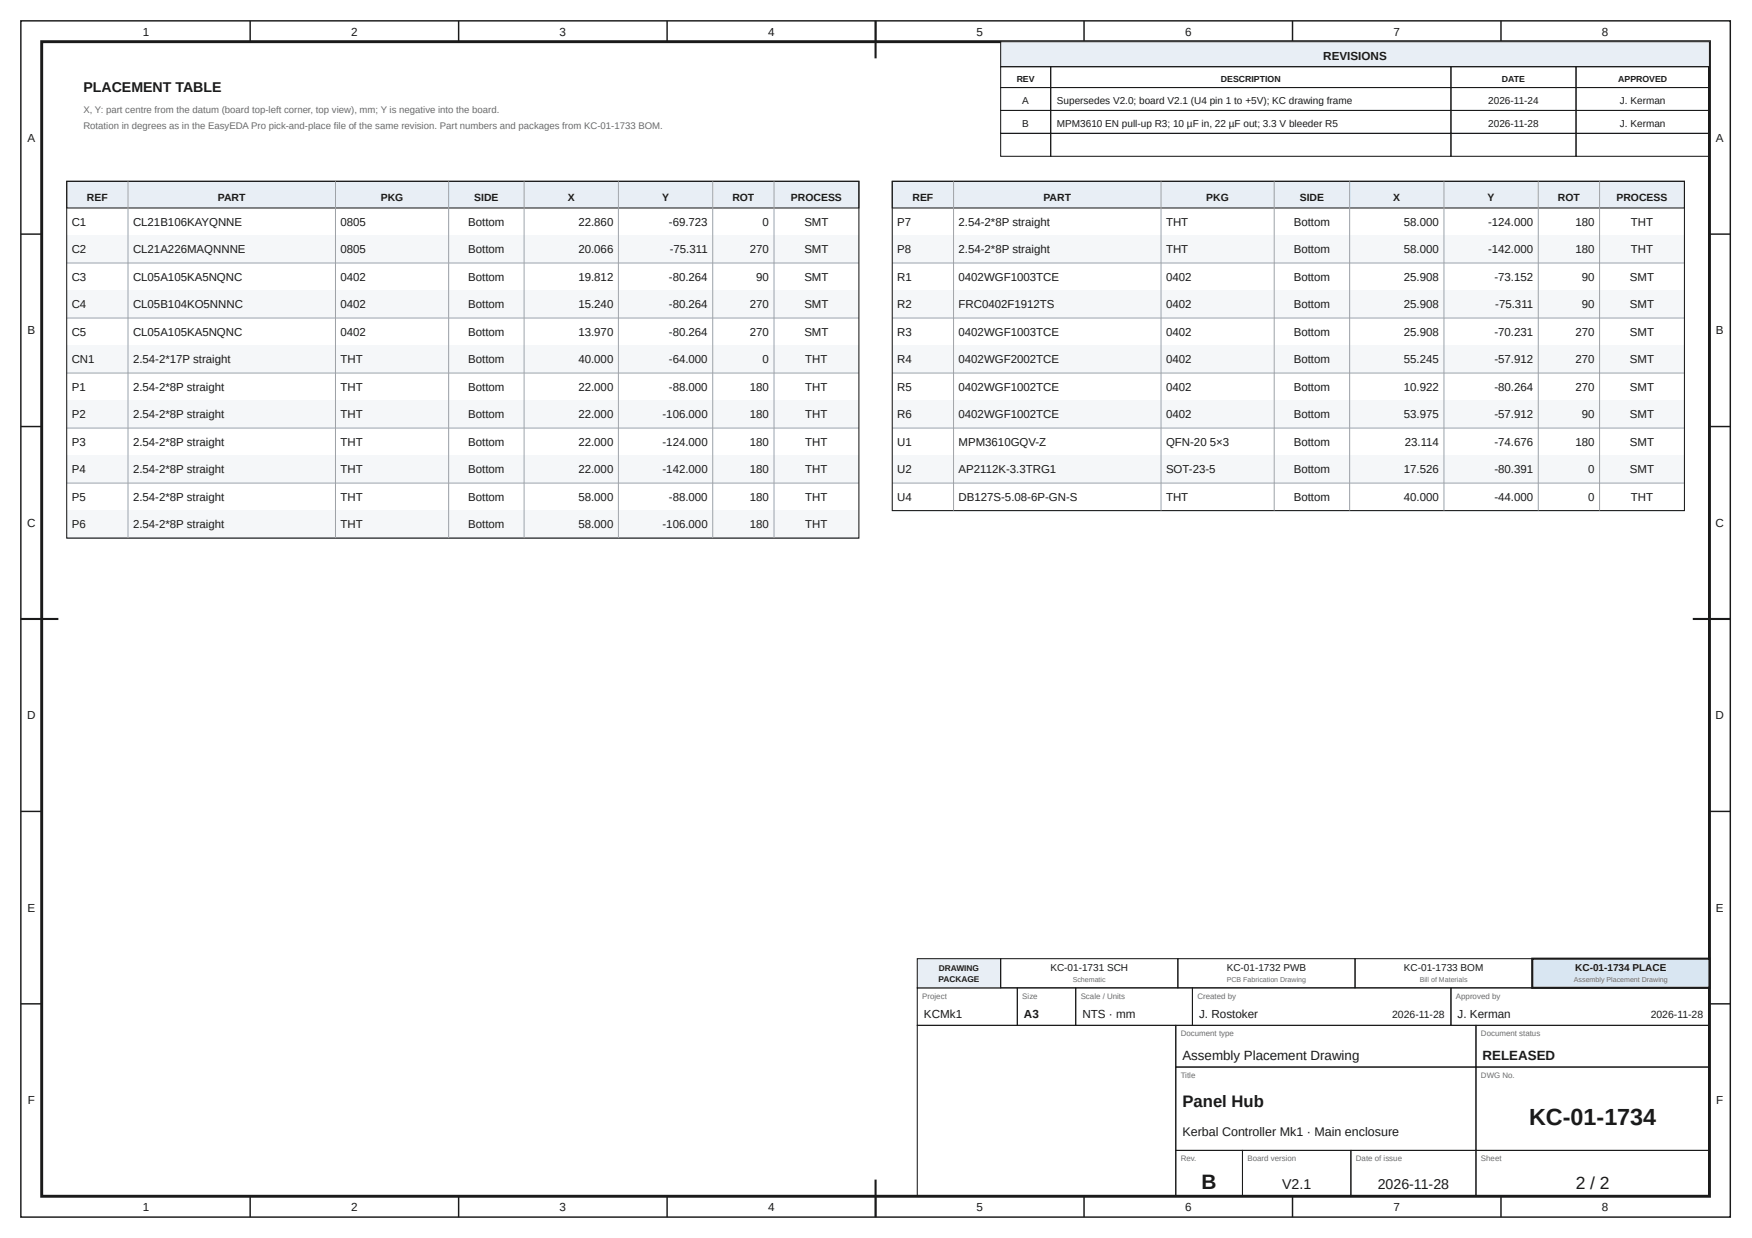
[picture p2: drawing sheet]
<svg xmlns="http://www.w3.org/2000/svg" width="420mm" height="297mm" viewBox="0 0 420 297" stroke-linecap="round" stroke-linejoin="round" font-family="sans-serif">
<defs><g id="words">
<text font-size="5.6" fill="#1a1a1a" x="366.7" y="270">KC-01-1734</text>
<text font-size="5" fill="#1a1a1a" x="288.2" y="285.2">B</text>
<text font-size="4.2" fill="#1a1a1a" x="377.9" y="285.2">2 / 2</text>
<text font-size="4" fill="#1a1a1a" x="283.6" y="265.5">Panel Hub</text>
<g font-size="3.4" fill="#1a1a1a">
<text x="20" y="22">PLACEMENT TABLE</text>
<text x="307.5" y="285.2">V2.1</text>
<text x="330.4" y="285.2">2026-11-28</text>
</g>
<g font-size="3.2" fill="#1a1a1a">
<text x="283.6" y="254.2">Assembly Placement Drawing</text>
<text x="355.6" y="254.2">RELEASED</text>
</g>
<text font-size="3" fill="#1a1a1a" x="283.6" y="272.5">Kerbal Controller Mk1 · Main enclosure</text>
<g font-size="2.8" fill="#1a1a1a">
<text x="34.2" y="8.6">1</text>
<text x="84.2" y="8.6">2</text>
<text x="134.2" y="8.6">3</text>
<text x="184.2" y="8.6">4</text>
<text x="234.2" y="8.6">5</text>
<text x="284.2" y="8.6">6</text>
<text x="334.2" y="8.6">7</text>
<text x="384.2" y="8.6">8</text>
<text x="317.4" y="14.3">REVISIONS</text>
<text x="6.6" y="34.1">A</text>
<text x="411.6" y="34.1">A</text>
<text x="6.6" y="80.2">B</text>
<text x="411.6" y="80.2">B</text>
<text x="6.5" y="126.4">C</text>
<text x="411.5" y="126.4">C</text>
<text x="6.5" y="172.6">D</text>
<text x="411.5" y="172.6">D</text>
<text x="6.6" y="218.7">E</text>
<text x="411.6" y="218.7">E</text>
<text x="221.6" y="244.2">KCMk1</text>
<text x="245.6" y="244.2">A3</text>
<text x="259.6" y="244.2">NTS · mm</text>
<text x="287.6" y="244.2">J. Rostoker</text>
<text x="349.6" y="244.2">J. Kerman</text>
<text x="6.6" y="264.9">F</text>
<text x="411.6" y="264.9">F</text>
<text x="34.2" y="290.6">1</text>
<text x="84.2" y="290.6">2</text>
<text x="134.2" y="290.6">3</text>
<text x="184.2" y="290.6">4</text>
<text x="234.2" y="290.6">5</text>
<text x="284.2" y="290.6">6</text>
<text x="334.2" y="290.6">7</text>
<text x="384.2" y="290.6">8</text>
</g>
<g font-size="2.7" fill="#1a1a1a">
<text x="17.2" y="54.2">C1</text>
<text x="31.9" y="54.2">CL21B106KAYQNNE</text>
<text x="81.7" y="54.2">0805</text>
<text x="112.3" y="54.2">Bottom</text>
<text x="138.7" y="54.2">22.860</text>
<text x="160.4" y="54.2">-69.723</text>
<text x="182.9" y="54.2">0</text>
<text x="192.9" y="54.2">SMT</text>
<text x="215.2" y="54.2">P7</text>
<text x="229.9" y="54.2">2.54-2*8P straight</text>
<text x="279.7" y="54.2">THT</text>
<text x="310.3" y="54.2">Bottom</text>
<text x="336.7" y="54.2">58.000</text>
<text x="356.9" y="54.2">-124.000</text>
<text x="377.9" y="54.2">180</text>
<text x="391.1" y="54.2">THT</text>
<text x="17.2" y="60.8">C2</text>
<text x="31.9" y="60.8">CL21A226MAQNNNE</text>
<text x="81.7" y="60.8">0805</text>
<text x="112.3" y="60.8">Bottom</text>
<text x="138.7" y="60.8">20.066</text>
<text x="160.6" y="60.8">-75.311</text>
<text x="179.9" y="60.8">270</text>
<text x="192.9" y="60.8">SMT</text>
<text x="215.2" y="60.8">P8</text>
<text x="229.9" y="60.8">2.54-2*8P straight</text>
<text x="279.7" y="60.8">THT</text>
<text x="310.3" y="60.8">Bottom</text>
<text x="336.7" y="60.8">58.000</text>
<text x="356.9" y="60.8">-142.000</text>
<text x="377.9" y="60.8">180</text>
<text x="391.1" y="60.8">THT</text>
<text x="17.2" y="67.4">C3</text>
<text x="31.9" y="67.4">CL05A105KA5NQNC</text>
<text x="81.7" y="67.4">0402</text>
<text x="112.3" y="67.4">Bottom</text>
<text x="138.7" y="67.4">19.812</text>
<text x="160.4" y="67.4">-80.264</text>
<text x="181.4" y="67.4">90</text>
<text x="192.9" y="67.4">SMT</text>
<text x="215.2" y="67.4">R1</text>
<text x="229.9" y="67.4">0402WGF1003TCE</text>
<text x="279.7" y="67.4">0402</text>
<text x="310.3" y="67.4">Bottom</text>
<text x="336.7" y="67.4">25.908</text>
<text x="358.4" y="67.4">-73.152</text>
<text x="379.4" y="67.4">90</text>
<text x="390.9" y="67.4">SMT</text>
<text x="17.2" y="74">C4</text>
<text x="31.9" y="74">CL05B104KO5NNNC</text>
<text x="81.7" y="74">0402</text>
<text x="112.3" y="74">Bottom</text>
<text x="138.7" y="74">15.240</text>
<text x="160.4" y="74">-80.264</text>
<text x="179.9" y="74">270</text>
<text x="192.9" y="74">SMT</text>
<text x="215.2" y="74">R2</text>
<text x="229.9" y="74">FRC0402F1912TS</text>
<text x="279.7" y="74">0402</text>
<text x="310.3" y="74">Bottom</text>
<text x="336.7" y="74">25.908</text>
<text x="358.6" y="74">-75.311</text>
<text x="379.4" y="74">90</text>
<text x="390.9" y="74">SMT</text>
<text x="17.2" y="80.6">C5</text>
<text x="31.9" y="80.6">CL05A105KA5NQNC</text>
<text x="81.7" y="80.6">0402</text>
<text x="112.3" y="80.6">Bottom</text>
<text x="138.7" y="80.6">13.970</text>
<text x="160.4" y="80.6">-80.264</text>
<text x="179.9" y="80.6">270</text>
<text x="192.9" y="80.6">SMT</text>
<text x="215.2" y="80.6">R3</text>
<text x="229.9" y="80.6">0402WGF1003TCE</text>
<text x="279.7" y="80.6">0402</text>
<text x="310.3" y="80.6">Bottom</text>
<text x="336.7" y="80.6">25.908</text>
<text x="358.4" y="80.6">-70.231</text>
<text x="377.9" y="80.6">270</text>
<text x="390.9" y="80.6">SMT</text>
<text x="17.2" y="87.2">CN1</text>
<text x="31.9" y="87.2">2.54-2*17P straight</text>
<text x="81.7" y="87.2">THT</text>
<text x="112.3" y="87.2">Bottom</text>
<text x="138.7" y="87.2">40.000</text>
<text x="160.4" y="87.2">-64.000</text>
<text x="182.9" y="87.2">0</text>
<text x="193.1" y="87.2">THT</text>
<text x="215.2" y="87.2">R4</text>
<text x="229.9" y="87.2">0402WGF2002TCE</text>
<text x="279.7" y="87.2">0402</text>
<text x="310.3" y="87.2">Bottom</text>
<text x="336.7" y="87.2">55.245</text>
<text x="358.4" y="87.2">-57.912</text>
<text x="377.9" y="87.2">270</text>
<text x="390.9" y="87.2">SMT</text>
<text x="17.2" y="93.8">P1</text>
<text x="31.9" y="93.8">2.54-2*8P straight</text>
<text x="81.7" y="93.8">THT</text>
<text x="112.3" y="93.8">Bottom</text>
<text x="138.7" y="93.8">22.000</text>
<text x="160.4" y="93.8">-88.000</text>
<text x="179.9" y="93.8">180</text>
<text x="193.1" y="93.8">THT</text>
<text x="215.2" y="93.8">R5</text>
<text x="229.9" y="93.8">0402WGF1002TCE</text>
<text x="279.7" y="93.8">0402</text>
<text x="310.3" y="93.8">Bottom</text>
<text x="336.7" y="93.8">10.922</text>
<text x="358.4" y="93.8">-80.264</text>
<text x="377.9" y="93.8">270</text>
<text x="390.9" y="93.8">SMT</text>
<text x="17.2" y="100.4">P2</text>
<text x="31.9" y="100.4">2.54-2*8P straight</text>
<text x="81.7" y="100.4">THT</text>
<text x="112.3" y="100.4">Bottom</text>
<text x="138.7" y="100.4">22.000</text>
<text x="158.9" y="100.4">-106.000</text>
<text x="179.9" y="100.4">180</text>
<text x="193.1" y="100.4">THT</text>
<text x="215.2" y="100.4">R6</text>
<text x="229.9" y="100.4">0402WGF1002TCE</text>
<text x="279.7" y="100.4">0402</text>
<text x="310.3" y="100.4">Bottom</text>
<text x="336.7" y="100.4">53.975</text>
<text x="358.4" y="100.4">-57.912</text>
<text x="379.4" y="100.4">90</text>
<text x="390.9" y="100.4">SMT</text>
<text x="17.2" y="107">P3</text>
<text x="31.9" y="107">2.54-2*8P straight</text>
<text x="81.7" y="107">THT</text>
<text x="112.3" y="107">Bottom</text>
<text x="138.7" y="107">22.000</text>
<text x="158.9" y="107">-124.000</text>
<text x="179.9" y="107">180</text>
<text x="193.1" y="107">THT</text>
<text x="215.2" y="107">U1</text>
<text x="229.9" y="107">MPM3610GQV-Z</text>
<text x="279.7" y="107">QFN-20</text>
<text x="290.2" y="107">5×3</text>
<text x="310.3" y="107">Bottom</text>
<text x="336.9" y="107">23.114</text>
<text x="358.4" y="107">-74.676</text>
<text x="377.9" y="107">180</text>
<text x="390.9" y="107">SMT</text>
<text x="17.2" y="113.6">P4</text>
<text x="31.9" y="113.6">2.54-2*8P straight</text>
<text x="81.7" y="113.6">THT</text>
<text x="112.3" y="113.6">Bottom</text>
<text x="138.7" y="113.6">22.000</text>
<text x="158.9" y="113.6">-142.000</text>
<text x="179.9" y="113.6">180</text>
<text x="193.1" y="113.6">THT</text>
<text x="215.2" y="113.6">U2</text>
<text x="229.9" y="113.6">AP2112K-3.3TRG1</text>
<text x="279.7" y="113.6">SOT-23-5</text>
<text x="310.3" y="113.6">Bottom</text>
<text x="336.7" y="113.6">17.526</text>
<text x="358.4" y="113.6">-80.391</text>
<text x="380.9" y="113.6">0</text>
<text x="390.9" y="113.6">SMT</text>
<text x="17.2" y="120.2">P5</text>
<text x="31.9" y="120.2">2.54-2*8P straight</text>
<text x="81.7" y="120.2">THT</text>
<text x="112.3" y="120.2">Bottom</text>
<text x="138.7" y="120.2">58.000</text>
<text x="160.4" y="120.2">-88.000</text>
<text x="179.9" y="120.2">180</text>
<text x="193.1" y="120.2">THT</text>
<text x="215.2" y="120.2">U4</text>
<text x="229.9" y="120.2">DB127S-5.08-6P-GN-S</text>
<text x="279.7" y="120.2">THT</text>
<text x="310.3" y="120.2">Bottom</text>
<text x="336.7" y="120.2">40.000</text>
<text x="358.4" y="120.2">-44.000</text>
<text x="380.9" y="120.2">0</text>
<text x="391.1" y="120.2">THT</text>
<text x="17.2" y="126.8">P6</text>
<text x="31.9" y="126.8">2.54-2*8P straight</text>
<text x="81.7" y="126.8">THT</text>
<text x="112.3" y="126.8">Bottom</text>
<text x="138.7" y="126.8">58.000</text>
<text x="158.9" y="126.8">-106.000</text>
<text x="179.9" y="126.8">180</text>
<text x="193.1" y="126.8">THT</text>
</g>
<g font-size="2.5" fill="#1a1a1a">
<text x="20.9" y="48.3">REF</text>
<text x="52.3" y="48.3">PART</text>
<text x="91.3" y="48.3">PKG</text>
<text x="113.7" y="48.3">SIDE</text>
<text x="136.2" y="48.3">X</text>
<text x="158.8" y="48.3">Y</text>
<text x="175.7" y="48.3">ROT</text>
<text x="189.7" y="48.3">PROCESS</text>
<text x="218.9" y="48.3">REF</text>
<text x="250.3" y="48.3">PART</text>
<text x="289.3" y="48.3">PKG</text>
<text x="311.7" y="48.3">SIDE</text>
<text x="334.2" y="48.3">X</text>
<text x="356.8" y="48.3">Y</text>
<text x="373.7" y="48.3">ROT</text>
<text x="387.7" y="48.3">PROCESS</text>
<text x="333.9" y="244.2">2026-11-28</text>
<text x="395.9" y="244.2">2026-11-28</text>
</g>
<g font-size="2.4" fill="#1a1a1a">
<text x="245.2" y="24.9">A</text>
<text x="253.5" y="24.9">Supersedes V2.0; board V2.1 (U4 pin 1 to +5V); KC drawing frame</text>
<text x="357" y="24.9">2026-11-24</text>
<text x="388.5" y="24.9">J. Kerman</text>
<text x="245.2" y="30.4">B</text>
<text x="253.5" y="30.4">MPM3610 EN pull-up R3; 10 µF in, 22 µF out; 3.3 V bleeder R5</text>
<text x="357" y="30.4">2026-11-28</text>
<text x="388.5" y="30.4">J. Kerman</text>
<text x="251.9" y="233">KC-01-1731 SCH</text>
<text x="294.2" y="233">KC-01-1732 PWB</text>
<text x="336.7" y="233">KC-01-1733 BOM</text>
<text x="377.8" y="233">KC-01-1734 PLACE</text>
</g>
<g font-size="2.3" fill="#6b6b6b">
<text x="20" y="27">X, Y: part centre from the datum (board top-left corner, top view), mm; Y is negative into the board.</text>
<text x="20" y="31">Rotation in degrees as in the EasyEDA Pro pick-and-place file of the same revision. Part numbers and packages from KC-01-1733 BOM.</text>
</g>
<g font-size="2.1" fill="#1a1a1a">
<text x="243.8" y="19.6">REV</text>
<text x="292.8" y="19.6">DESCRIPTION</text>
<text x="360.2" y="19.6">DATE</text>
<text x="388.1" y="19.6">APPROVED</text>
</g>
<g font-size="2" fill="#1a1a1a">
<text x="225.2" y="233">DRAWING</text>
<text x="225.1" y="235.6">PACKAGE</text>
</g>
<g font-size="1.9" fill="#6b6b6b">
<text x="221.2" y="239.6">Project</text>
<text x="245.2" y="239.6">Size</text>
<text x="259.2" y="239.6">Scale / Units</text>
<text x="287.2" y="239.6">Created by</text>
<text x="349.2" y="239.6">Approved by</text>
<text x="283.2" y="248.6">Document type</text>
<text x="355.2" y="248.6">Document status</text>
<text x="283.2" y="258.6">Title</text>
<text x="355.2" y="258.6">DWG No.</text>
<text x="283.2" y="278.6">Rev.</text>
<text x="299.2" y="278.6">Board version</text>
<text x="325.2" y="278.6">Date of issue</text>
<text x="355.2" y="278.6">Sheet</text>
</g>
<g font-size="1.7" fill="#6b6b6b">
<text x="257.3" y="235.7">Schematic</text>
<text x="294.2" y="235.7">PCB Fabrication Drawing</text>
<text x="340.5" y="235.7">Bill of Materials</text>
<text x="377.5" y="235.7">Assembly Placement Drawing</text>
</g>
</g></defs>
<g fill="none" stroke="#1a1a1a" stroke-width=".35">
<path d="M5 5h410v287h-410zM60 5v5M110 5v5M160 5v5M210 5v5M260 5v5M310 5v5M360 5v5M5 56.2h5M410 56.2h5M5 102.3h5M410 102.3h5"/>
<path d="M5 148.5h5M410 148.5h5M5 194.7h5M410 194.7h5M5 240.8h5M410 240.8h5M60 287v5M110 287v5M160 287v5M210 287v5M260 287v5M310 287v5"/>
<path d="M360 287v5"/>
</g>
<path d="M10 10h400v277h-400z" fill="none" stroke="#1a1a1a" stroke-width=".7" stroke-linecap="butt"/>
<path d="M210 5v9M5 148.5h9M406 148.5h9M210 283v9" fill="none" stroke="#1a1a1a" stroke-width=".5"/>
<path d="M240 10h170v6h-170z" fill="#e8eef5"/>
<g fill="none" stroke="#1a1a1a" stroke-width=".25">
<path d="M240 10h170v6h-170zM240 16h12v5h-12zM252 16h96v5h-96zM348 16h30v5h-30zM378 16h32v5h-32zM240 21h12v5.5h-12zM240 26.5h12v5.5h-12zM240 32h12v5.5h-12zM252 21h96v5.5h-96zM252 26.5h96v5.5h-96zM252 32h96v5.5h-96zM348 21h30v5.5h-30z"/>
<path d="M348 26.5h30v5.5h-30zM348 32h30v5.5h-30zM378 21h32v5.5h-32zM378 26.5h32v5.5h-32zM378 32h32v5.5h-32zM220 237h24v9h-24zM244 237h14v9h-14zM258 237h28v9h-28zM286 237h62v9h-62zM348 237h62v9h-62zM220 246h62v41h-62zM282 246h72v10h-72z"/>
<path d="M282 256h72v20h-72zM354 246h56v10h-56zM354 256h56v20h-56zM282 276h16v11h-16zM298 276h26v11h-26zM324 276h30v11h-30zM354 276h56v11h-56z"/>
</g>
<path d="M220 230h20v7h-20z" fill="#e8eef5"/>
<path d="M220 230h20v7h-20zM240 230h42.5v7h-42.5zM282.5 230h42.5v7h-42.5zM325 230h42.5v7h-42.5z" fill="none" stroke="#1a1a1a" stroke-width=".25"/>
<path d="M367.5 230h42.5v7h-42.5z" fill="#d9e6f2"/>
<path d="M367.5 230h42.5v7h-42.5z" fill="none" stroke="#1a1a1a" stroke-width=".5"/>
<path d="M16 43.5h190v6.4h-190z" fill="#e8eef5"/>
<path d="M16 43.5h190v6.4h-190z" fill="none" stroke="#1a1a1a" stroke-width=".25"/>
<path d="M16 56.5h190" fill="none" stroke="#9aa3ad" stroke-width=".24"/>
<path d="M16 56.5h190v6.6h-190z" fill="#f5f7f9"/>
<path d="M16 63.1h190M16 69.7h190" fill="none" stroke="#9aa3ad" stroke-width=".24"/>
<path d="M16 69.7h190v6.6h-190z" fill="#f5f7f9"/>
<path d="M16 76.3h190M16 82.9h190" fill="none" stroke="#9aa3ad" stroke-width=".24"/>
<path d="M16 82.9h190v6.6h-190z" fill="#f5f7f9"/>
<path d="M16 89.5h190M16 96.1h190" fill="none" stroke="#9aa3ad" stroke-width=".24"/>
<path d="M16 96.1h190v6.6h-190z" fill="#f5f7f9"/>
<path d="M16 102.7h190M16 109.3h190" fill="none" stroke="#9aa3ad" stroke-width=".24"/>
<path d="M16 109.3h190v6.6h-190z" fill="#f5f7f9"/>
<path d="M16 115.9h190M16 122.5h190" fill="none" stroke="#9aa3ad" stroke-width=".24"/>
<path d="M16 122.5h190v6.6h-190z" fill="#f5f7f9"/>
<path d="M30.7 43.5v85.6M80.5 43.5v85.6M107.6 43.5v85.6M125.7 43.5v85.6M148.3 43.5v85.6M170.9 43.5v85.6M185.6 43.5v85.6M16 129.1h190" fill="none" stroke="#9aa3ad" stroke-width=".24"/>
<path d="M16 43.5h190v85.6h-190z" fill="none" stroke="#1a1a1a" stroke-width=".25"/>
<path d="M214 43.5h190v6.4h-190z" fill="#e8eef5"/>
<path d="M214 43.5h190v6.4h-190z" fill="none" stroke="#1a1a1a" stroke-width=".25"/>
<path d="M214 56.5h190" fill="none" stroke="#9aa3ad" stroke-width=".24"/>
<path d="M214 56.5h190v6.6h-190z" fill="#f5f7f9"/>
<path d="M214 63.1h190M214 69.7h190" fill="none" stroke="#9aa3ad" stroke-width=".24"/>
<path d="M214 69.7h190v6.6h-190z" fill="#f5f7f9"/>
<path d="M214 76.3h190M214 82.9h190" fill="none" stroke="#9aa3ad" stroke-width=".24"/>
<path d="M214 82.9h190v6.6h-190z" fill="#f5f7f9"/>
<path d="M214 89.5h190M214 96.1h190" fill="none" stroke="#9aa3ad" stroke-width=".24"/>
<path d="M214 96.1h190v6.6h-190z" fill="#f5f7f9"/>
<path d="M214 102.7h190M214 109.3h190" fill="none" stroke="#9aa3ad" stroke-width=".24"/>
<path d="M214 109.3h190v6.6h-190z" fill="#f5f7f9"/>
<path d="M228.7 43.5v79M278.5 43.5v79M305.6 43.5v79M323.7 43.5v79M346.3 43.5v79M368.9 43.5v79M383.6 43.5v79M214 115.9h190M214 122.5h190" fill="none" stroke="#9aa3ad" stroke-width=".24"/>
<path d="M214 43.5h190v79h-190z" fill="none" stroke="#1a1a1a" stroke-width=".25"/>
<use href="#words"/>
</svg>
